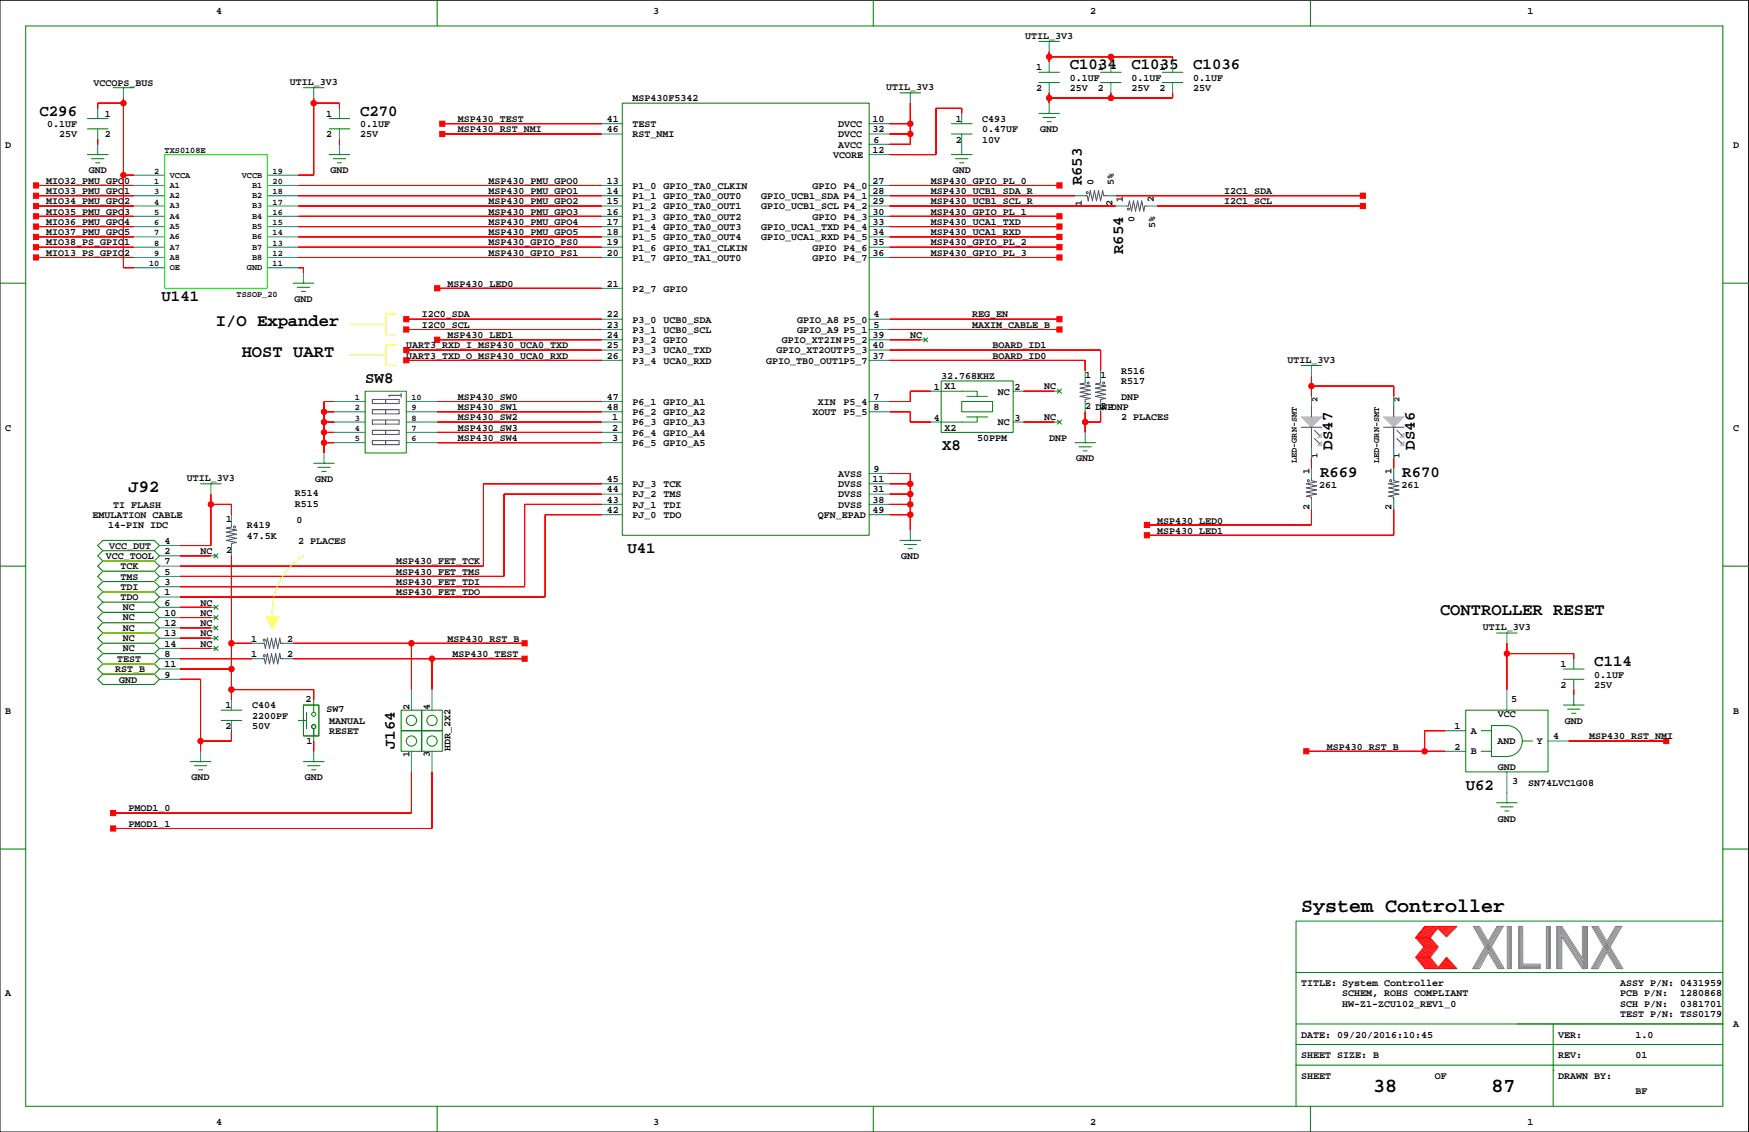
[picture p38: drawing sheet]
<svg xmlns="http://www.w3.org/2000/svg" width="432mm" height="279mm" viewBox="0 0 432 279" stroke-linecap="round" stroke-linejoin="round" font-family="sans-serif">
<defs><g id="words">
<g font-size="4.9">
<text x="321.2" y="225.2">System Controller</text>
<text x="339" y="269.6">38</text>
<text x="368.2" y="269.6">87</text>
</g>
<g font-size="4.2">
<text x="53.3" y="80.5">I/O Expander</text>
<text x="59.7" y="88.1">HOST UART</text>
<text x="31.7" y="121.5">J92</text>
<text x="355.5" y="151.7">CONTROLLER RESET</text>
</g>
<g font-size="3.9">
<text x="264.1" y="17.1">C1034</text>
<text x="279.3" y="17.1">C1035</text>
<text x="294.6" y="17.1">C1036</text>
<text x="9.7" y="28.6">C296</text>
<text x="88.9" y="28.6">C270</text>
<text x="267.1" y="45.8" transform="rotate(-90 267.1 45.8)">R653</text>
<text x="277.3" y="62.7" transform="rotate(-90 277.3 62.7)">R654</text>
<text x="39.9" y="74.3">U141</text>
<text x="90.1" y="94.6">SW8</text>
<text x="232.6" y="111.1">X8</text>
<text x="329" y="111" transform="rotate(-90 329 111)">DS47</text>
<text x="349.3" y="111" transform="rotate(-90 349.3 111)">DS46</text>
<text x="325.9" y="117.7">R669</text>
<text x="346.2" y="117.7">R670</text>
<text x="154.9" y="136.5">U41</text>
<text x="393.6" y="164.4">C114</text>
<text x="97.5" y="184.9" transform="rotate(-90 97.5 184.9)">J164</text>
<text x="361.9" y="194.9">U62</text>
</g>
<g font-size="2.5">
<text x="53.3" y="3.4">4</text>
<text x="161.3" y="3.4">3</text>
<text x="269.2" y="3.4">2</text>
<text x="377.1" y="3.4">1</text>
<text x="253.1" y="9.5">UTIL_3V3</text>
<text x="255.8" y="17.4">1</text>
<text x="271" y="17.4">1</text>
<text x="286.3" y="17.4">1</text>
<text x="23.1" y="21.2">VCCOPS_BUS</text>
<text x="71.5" y="21">UTIL_3V3</text>
<text x="218.8" y="22.2">UTIL_3V3</text>
<text x="255.8" y="22.5">2</text>
<text x="264.1" y="22.5">25V</text>
<text x="264.1" y="19.9">0.1UF</text>
<text x="271" y="22.5">2</text>
<text x="279.3" y="19.9">0.1UF</text>
<text x="279.3" y="22.5">25V</text>
<text x="286.3" y="22.5">2</text>
<text x="294.6" y="22.5">25V</text>
<text x="294.6" y="19.9">0.1UF</text>
<text x="25.9" y="28.8">1</text>
<text x="80.6" y="28.8">1</text>
<text x="156.2" y="25">MSP430F5342</text>
<text x="11.6" y="31.4">0.1UF</text>
<text x="14.6" y="33.9">25V</text>
<text x="25.9" y="33.9">2</text>
<text x="80.6" y="33.9">2</text>
<text x="88.9" y="33.9">25V</text>
<text x="88.9" y="31.4">0.1UF</text>
<text x="113" y="30.1">MSP430_TEST</text>
<text x="113" y="32.6">MSP430_RST_NMI</text>
<text x="149.8" y="32.6">46</text>
<text x="149.8" y="30.1">41</text>
<text x="156.2" y="31.4">TEST</text>
<text x="156.2" y="33.9">RST_NMI</text>
<text x="207" y="31.4">DVCC</text>
<text x="207" y="33.9">DVCC</text>
<text x="215.4" y="30.1">10</text>
<text x="215.4" y="32.6">32</text>
<text x="215.6" y="35.2">6</text>
<text x="236" y="30.1">1</text>
<text x="236" y="35.2">2</text>
<text x="242.5" y="35.2">10V</text>
<text x="242.5" y="32.6">0.47UF</text>
<text x="242.5" y="30.1">C493</text>
<text x="256.8" y="32.6">GND</text>
<text x="1.3" y="36.4">D</text>
<text x="205.7" y="39">VCORE</text>
<text x="207" y="36.4">AVCC</text>
<text x="215.4" y="37.7">12</text>
<text x="427.9" y="36.4">D</text>
<text x="11.4" y="45.3">MIO32_PMU_GPO0</text>
<text x="11.4" y="47.9">MIO33_PMU_GPO1</text>
<text x="21.9" y="42.8">GND</text>
<text x="81.6" y="42.8">GND</text>
<text x="120.6" y="45.3">MSP430_PMU_GPO0</text>
<text x="120.6" y="47.9">MSP430_PMU_GPO1</text>
<text x="149.8" y="45.3">13</text>
<text x="149.8" y="47.9">14</text>
<text x="156.2" y="46.6">P1_0 GPIO_TA0_CLKIN</text>
<text x="200.6" y="46.6">GPIO P4_0</text>
<text x="215.4" y="47.9">28</text>
<text x="215.4" y="45.3">27</text>
<text x="229.8" y="45.3">MSP430_GPIO_PL_0</text>
<text x="229.8" y="47.9">MSP430_UCB1_SDA_R</text>
<text x="235.2" y="42.8">GND</text>
<text x="269.9" y="45.8" transform="rotate(-90 269.9 45.8)">0</text>
<text x="275" y="45.8" transform="rotate(-90 275 45.8)">5%</text>
<text x="302.2" y="47.9">I2C1_SDA</text>
<text x="11.4" y="53">MIO35_PMU_GPO3</text>
<text x="11.4" y="50.4">MIO34_PMU_GPO2</text>
<text x="120.6" y="50.4">MSP430_PMU_GPO2</text>
<text x="120.6" y="53">MSP430_PMU_GPO3</text>
<text x="149.8" y="50.4">15</text>
<text x="149.8" y="53">16</text>
<text x="156.2" y="51.7">P1_2 GPIO_TA0_OUT1</text>
<text x="156.2" y="49.1">P1_1 GPIO_TA0_OUT0</text>
<text x="187.9" y="49.1">GPIO_UCB1_SDA P4_1</text>
<text x="187.9" y="51.7">GPIO_UCB1_SCL P4_2</text>
<text x="215.4" y="53">30</text>
<text x="215.4" y="50.4">29</text>
<text x="229.8" y="53">MSP430_GPIO_PL_1</text>
<text x="229.8" y="50.4">MSP430_UCB1_SCL_R</text>
<text x="267.1" y="50.9" transform="rotate(-90 267.1 50.9)">1</text>
<text x="274.7" y="50.9" transform="rotate(-90 274.7 50.9)">2</text>
<text x="277.2" y="49.8" transform="rotate(-90 277.2 49.8)">1</text>
<text x="284.8" y="49.8" transform="rotate(-90 284.8 49.8)">2</text>
<text x="302.2" y="50.4">I2C1_SCL</text>
<text x="11.4" y="58">MIO37_PMU_GPO5</text>
<text x="11.4" y="55.5">MIO36_PMU_GPO4</text>
<text x="120.6" y="55.5">MSP430_PMU_GPO4</text>
<text x="120.6" y="58">MSP430_PMU_GPO5</text>
<text x="149.8" y="55.5">17</text>
<text x="149.8" y="58">18</text>
<text x="156.2" y="59.3">P1_5 GPIO_TA0_OUT4</text>
<text x="156.2" y="56.8">P1_4 GPIO_TA0_OUT3</text>
<text x="156.2" y="54.2">P1_3 GPIO_TA0_OUT2</text>
<text x="187.9" y="56.8">GPIO_UCA1_TXD P4_4</text>
<text x="187.9" y="59.3">GPIO_UCA1_RXD P4_5</text>
<text x="200.6" y="54.2">GPIO P4_3</text>
<text x="215.4" y="55.5">33</text>
<text x="215.4" y="58">34</text>
<text x="229.8" y="55.5">MSP430_UCA1_TXD</text>
<text x="229.8" y="58">MSP430_UCA1_RXD</text>
<text x="280.1" y="54.9" transform="rotate(-90 280.1 54.9)">0</text>
<text x="285.2" y="56.4" transform="rotate(-90 285.2 56.4)">5%</text>
<text x="11.4" y="63.1">MIO13 PS_GPIO2</text>
<text x="11.4" y="60.6">MIO38_PS_GPIO1</text>
<text x="120.6" y="63.1">MSP430_GPIO_PS1</text>
<text x="120.6" y="60.6">MSP430_GPIO_PS0</text>
<text x="149.8" y="60.6">19</text>
<text x="149.8" y="63.1">20</text>
<text x="156.2" y="64.4">P1_7 GPIO_TA1_OUT0</text>
<text x="156.2" y="61.8">P1_6 GPIO_TA1_CLKIN</text>
<text x="200.6" y="61.8">GPIO P4_6</text>
<text x="200.6" y="64.4">GPIO P4_7</text>
<text x="215.4" y="63.1">36</text>
<text x="215.4" y="60.6">35</text>
<text x="229.8" y="60.6">MSP430_GPIO_PL_2</text>
<text x="229.8" y="63.1">MSP430_GPIO_PL_3</text>
<text x="110.5" y="70.7">MSP430_LED0</text>
<text x="149.8" y="70.7">21</text>
<text x="156.2" y="72">P2_7 GPIO</text>
<text x="72.7" y="74.5">GND</text>
<text x="104.1" y="78.3">I2C0_SDA</text>
<text x="104.1" y="80.9">I2C0_SCL</text>
<text x="110.5" y="83.4">MSP430_LED1</text>
<text x="149.8" y="83.4">24</text>
<text x="149.8" y="80.9">23</text>
<text x="149.8" y="78.3">22</text>
<text x="156.2" y="79.6">P3_0 UCB0_SDA</text>
<text x="156.2" y="82.2">P3_1 UCB0_SCL</text>
<text x="196.8" y="79.6">GPIO_A8 P5_0</text>
<text x="196.8" y="82.2">GPIO_A9 P5_1</text>
<text x="215.4" y="83.4">39</text>
<text x="215.6" y="78.3">4</text>
<text x="215.6" y="80.9">5</text>
<text x="224.7" y="83.4">NC</text>
<text x="240" y="80.9">MAXIM_CABLE_B</text>
<text x="240" y="78.3">REG_EN</text>
<text x="100.3" y="88.5">UART3_TXD_O_MSP430_UCA0_RXD</text>
<text x="100.3" y="86">UART3_RXD_I_MSP430_UCA0_TXD</text>
<text x="149.8" y="88.5">26</text>
<text x="149.8" y="86">25</text>
<text x="156.2" y="84.7">P3_2 GPIO</text>
<text x="156.2" y="87.2">P3_3 UCA0_TXD</text>
<text x="156.2" y="89.8">P3_4 UCA0_RXD</text>
<text x="189.2" y="89.8">GPIO_TB0_OUT1P5_7</text>
<text x="191.7" y="87.2">GPIO_XT2OUTP5_3</text>
<text x="193" y="84.7">GPIO_XT2INP5_2</text>
<text x="215.4" y="88.5">37</text>
<text x="215.4" y="86">40</text>
<text x="245.1" y="88.5">BOARD_ID0</text>
<text x="245.1" y="86">BOARD_ID1</text>
<text x="317.8" y="89.5">UTIL_3V3</text>
<text x="232.4" y="93.6">32.768KHZ</text>
<text x="267.9" y="93.2">1</text>
<text x="271.7" y="93.2">1</text>
<text x="276.8" y="94.9">R517</text>
<text x="276.8" y="92.3">R516</text>
<text x="113" y="98.7">MSP430_SW0</text>
<text x="113" y="101.2">MSP430_SW1</text>
<text x="149.8" y="101.2">48</text>
<text x="149.8" y="98.7">47</text>
<text x="156.2" y="99.9">P6_1 GPIO_A1</text>
<text x="201.9" y="99.9">XIN</text>
<text x="208.2" y="99.9">P5_4</text>
<text x="215.6" y="101.2">8</text>
<text x="215.6" y="98.7">7</text>
<text x="230.6" y="96.4">1</text>
<text x="233.2" y="96.1">X1</text>
<text x="246.3" y="97.4">NC</text>
<text x="250.4" y="96.4">2</text>
<text x="257.8" y="96.1">NC</text>
<text x="267.9" y="100.8">2 DNPDNP</text>
<text x="271.7" y="100.8">2</text>
<text x="276.8" y="98.7">DNP</text>
<text x="1.3" y="106.3">C</text>
<text x="113" y="103.7">MSP430_SW2</text>
<text x="113" y="106.3">MSP430_SW3</text>
<text x="151.1" y="103.7">1</text>
<text x="151.1" y="106.3">2</text>
<text x="156.2" y="102.5">P6_2 GPIO_A2</text>
<text x="156.2" y="107.5">P6_4 GPIO_A4</text>
<text x="156.2" y="105">P6_3 GPIO_A3</text>
<text x="200.6" y="102.5">XOUT P5_5</text>
<text x="230.6" y="104">4</text>
<text x="233.2" y="106.3">X2</text>
<text x="246.3" y="105">NC</text>
<text x="250.4" y="104">3</text>
<text x="257.8" y="103.7">NC</text>
<text x="276.8" y="103.7">2 PLACES</text>
<text x="427.9" y="106.3">C</text>
<text x="113" y="108.8">MSP430_SW4</text>
<text x="151.1" y="108.8">3</text>
<text x="156.2" y="110.1">P6_5 GPIO_A5</text>
<text x="241.2" y="108.8">50PPM</text>
<text x="259" y="108.8">DNP</text>
<text x="265.7" y="113.9">GND</text>
<text x="46.1" y="118.7">UTIL_3V3</text>
<text x="77.8" y="119">GND</text>
<text x="149.8" y="119">45</text>
<text x="207" y="117.7">AVSS</text>
<text x="215.4" y="119">11</text>
<text x="215.6" y="116.4">9</text>
<text x="323.3" y="116.9" transform="rotate(-90 323.3 116.9)">1</text>
<text x="343.6" y="116.9" transform="rotate(-90 343.6 116.9)">1</text>
<text x="27.9" y="125.3">TI FLASH</text>
<text x="72.8" y="122.4">R514</text>
<text x="72.8" y="125.2">R515</text>
<text x="149.8" y="121.5">44</text>
<text x="149.8" y="124.1">43</text>
<text x="156.2" y="125.3">PJ_1 TDI</text>
<text x="156.2" y="120.2">PJ_3 TCK</text>
<text x="156.2" y="122.8">PJ_2 TMS</text>
<text x="207" y="125.3">DVSS</text>
<text x="207" y="122.8">DVSS</text>
<text x="207" y="120.2">DVSS</text>
<text x="215.4" y="121.5">31</text>
<text x="215.4" y="124.1">38</text>
<text x="323.3" y="125.8" transform="rotate(-90 323.3 125.8)">2</text>
<text x="325.7" y="120.5">261</text>
<text x="343.6" y="125.8" transform="rotate(-90 343.6 125.8)">2</text>
<text x="346" y="120.5">261</text>
<text x="22.9" y="127.9">EMULATION CABLE</text>
<text x="26.7" y="130.4">14-PIN IDC</text>
<text x="55.9" y="128.8">1</text>
<text x="60.9" y="130.4">R419</text>
<text x="73.2" y="129">0</text>
<text x="149.8" y="126.6">42</text>
<text x="156.2" y="127.9">PJ_0 TDO</text>
<text x="201.9" y="127.9">QFN_EPAD</text>
<text x="215.4" y="126.6">49</text>
<text x="285.7" y="129.2">MSP430_LED0</text>
<text x="285.7" y="131.8">MSP430_LED1</text>
<text x="26.9" y="135.5">VCC_DUT</text>
<text x="40.6" y="136.8">2</text>
<text x="40.6" y="134.2">4</text>
<text x="49.5" y="136.8">NC</text>
<text x="55.9" y="136.4">2</text>
<text x="60.9" y="132.9">47.5K</text>
<text x="73.6" y="134.2">2 PLACES</text>
<text x="26.2" y="138">VCC_TOOL</text>
<text x="29.7" y="140.6">TCK</text>
<text x="29.7" y="143.1">TMS</text>
<text x="40.6" y="141.8">5</text>
<text x="40.6" y="139.3">7</text>
<text x="97.8" y="139.3">MSP430_FET_TCK</text>
<text x="97.8" y="141.8">MSP430_FET_TMS</text>
<text x="222.5" y="138">GND</text>
<text x="29.7" y="145.6">TDI</text>
<text x="29.7" y="148.2">TDO</text>
<text x="40.6" y="149.4">6</text>
<text x="40.6" y="146.9">1</text>
<text x="40.6" y="144.4">3</text>
<text x="49.5" y="149.4">NC</text>
<text x="97.8" y="146.9">MSP430_FET_TDO</text>
<text x="97.8" y="144.4">MSP430_FET_TDI</text>
<text x="30.3" y="150.6">NC</text>
<text x="30.3" y="153.1">NC</text>
<text x="30.3" y="155.7">NC</text>
<text x="40.6" y="154.5">12</text>
<text x="40.6" y="152">10</text>
<text x="49.5" y="154.5">NC</text>
<text x="49.5" y="152">NC</text>
<text x="366.1" y="155.5">UTIL_3V3</text>
<text x="30.3" y="158.2">NC</text>
<text x="30.3" y="160.7">NC</text>
<text x="40.6" y="159.6">14</text>
<text x="40.6" y="157.1">13</text>
<text x="49.5" y="159.6">NC</text>
<text x="49.5" y="157.1">NC</text>
<text x="62" y="158.3">1</text>
<text x="70.9" y="158.3">2</text>
<text x="110.5" y="158.3">MSP430_RST_B</text>
<text x="28.4" y="166">RST_B</text>
<text x="28.9" y="163.4">TEST</text>
<text x="40.6" y="162.1">8</text>
<text x="40.6" y="164.7">11</text>
<text x="40.6" y="167.2">9</text>
<text x="62" y="162.1">1</text>
<text x="70.9" y="162.1">2</text>
<text x="111.7" y="162.1">MSP430_TEST</text>
<text x="385.3" y="164.7">1</text>
<text x="393.6" y="167.2">0.1UF</text>
<text x="29.5" y="168.5">GND</text>
<text x="75.5" y="173.2">2</text>
<text x="373.1" y="173.2">5</text>
<text x="385.3" y="169.8">2</text>
<text x="393.6" y="169.8">25V</text>
<text x="1.3" y="176.1">B</text>
<text x="55.7" y="174.8">1</text>
<text x="55.7" y="179.9">2</text>
<text x="62.2" y="179.9">50V</text>
<text x="62.2" y="177.4">2200PF</text>
<text x="62.2" y="174.8">C404</text>
<text x="80.6" y="175.7">SW7</text>
<text x="81.3" y="178.7">MANUAL</text>
<text x="101.1" y="175.3" transform="rotate(-90 101.1 175.3)">2</text>
<text x="106.1" y="175.3" transform="rotate(-90 106.1 175.3)">4</text>
<text x="359.1" y="179.9">1</text>
<text x="369.8" y="177">VCC</text>
<text x="386.3" y="178.7">GND</text>
<text x="427.9" y="176.1">B</text>
<text x="75.7" y="183.6">1</text>
<text x="81.3" y="181.2">RESET</text>
<text x="111.2" y="185.4" transform="rotate(-90 111.2 185.4)">HDR_2X2</text>
<text x="327.6" y="185">MSP430_RST_B</text>
<text x="359.1" y="185">2</text>
<text x="363.1" y="181.1">A</text>
<text x="369.7" y="183.7">AND</text>
<text x="379.4" y="183.6">Y</text>
<text x="383.5" y="182.5">4</text>
<text x="392.3" y="182.5">MSP430_RST_NMI</text>
<text x="101.1" y="186.9" transform="rotate(-90 101.1 186.9)">1</text>
<text x="106.1" y="186.9" transform="rotate(-90 106.1 186.9)">3</text>
<text x="363.1" y="186.1">B</text>
<text x="369.8" y="190.1">GND</text>
<text x="47.3" y="192.6">GND</text>
<text x="75.2" y="192.6">GND</text>
<text x="373.3" y="193.5">3</text>
<text x="377.3" y="193.9">SN74LVC1G08</text>
<text x="31.7" y="200.2">PMOD1_0</text>
<text x="369.8" y="202.8">GND</text>
<text x="31.7" y="204">PMOD1_1</text>
<text x="1.3" y="245.9">A</text>
<text x="321.2" y="243.4">TITLE: System Controller</text>
<text x="331.4" y="245.9">SCHEM, ROHS COMPLIANT</text>
<text x="400" y="245.9">PCB P/N:</text>
<text x="400" y="243.4">ASSY P/N: 0431959</text>
<text x="414.8" y="245.9">1280868</text>
<text x="331.4" y="248.5">HW-Z1-ZCU102_REV1_0</text>
<text x="400" y="251">TEST P/N: TSS0179</text>
<text x="400" y="248.5">SCH P/N:</text>
<text x="414.8" y="248.5">0381701</text>
<text x="321.2" y="256.1">DATE: 09/20/2016:10:45</text>
<text x="384.7" y="256.1">VER:</text>
<text x="403.8" y="256.1">1.0</text>
<text x="427.9" y="253.6">A</text>
<text x="321.2" y="261.2">SHEET SIZE: B</text>
<text x="384.7" y="261.2">REV:</text>
<text x="403.8" y="261.2">01</text>
<text x="321.2" y="266.3">SHEET</text>
<text x="354.2" y="266.3">OF</text>
<text x="384.7" y="266.3">DRAWN BY:</text>
<text x="403.8" y="270.1">BF</text>
<text x="53.3" y="277.7">4</text>
<text x="161.3" y="277.7">3</text>
<text x="269.2" y="277.7">2</text>
<text x="377.1" y="277.7">1</text>
</g>
<g font-size="2.1">
<text x="40.6" y="37.8">TXS0108E</text>
<text x="38.1" y="42.9">2</text>
<text x="38.1" y="47.9">3</text>
<text x="38.1" y="45.4">1</text>
<text x="41.9" y="46.4">A1</text>
<text x="41.9" y="43.8">VCCA</text>
<text x="59.7" y="43.8">VCCB</text>
<text x="62.2" y="46.4">B1</text>
<text x="67.3" y="47.9">18</text>
<text x="67.3" y="45.4">20</text>
<text x="67.3" y="42.9">19</text>
<text x="38.1" y="53">5</text>
<text x="38.1" y="50.5">4</text>
<text x="41.9" y="51.4">A3</text>
<text x="41.9" y="54">A4</text>
<text x="41.9" y="48.9">A2</text>
<text x="62.2" y="48.9">B2</text>
<text x="62.2" y="51.4">B3</text>
<text x="62.2" y="54">B4</text>
<text x="67.3" y="53">16</text>
<text x="67.3" y="50.5">17</text>
<text x="38.1" y="58.1">7</text>
<text x="38.1" y="55.6">6</text>
<text x="41.9" y="56.5">A5</text>
<text x="41.9" y="59.1">A6</text>
<text x="62.2" y="59.1">B6</text>
<text x="62.2" y="56.5">B5</text>
<text x="67.3" y="55.6">15</text>
<text x="67.3" y="58.1">14</text>
<text x="36.8" y="65.7">10</text>
<text x="38.1" y="60.6">8</text>
<text x="38.1" y="63.2">9</text>
<text x="41.9" y="64.1">A8</text>
<text x="41.9" y="61.6">A7</text>
<text x="62.2" y="61.6">B7</text>
<text x="62.2" y="64.1">B8</text>
<text x="67.3" y="63.2">12</text>
<text x="67.3" y="65.7">11</text>
<text x="67.3" y="60.6">13</text>
<text x="41.9" y="66.7">OE</text>
<text x="60.9" y="66.7">GND</text>
<text x="58.4" y="73.3">TSSOP_20</text>
<text x="87.6" y="98.7">1</text>
<text x="87.6" y="101.3">2</text>
<text x="101.6" y="101.3">9</text>
<text x="101.6" y="98.7">10</text>
<text x="325.2" y="99.1" transform="rotate(-90 325.2 99.1)">2</text>
<text x="345.6" y="99.1" transform="rotate(-90 345.6 99.1)">2</text>
<text x="87.6" y="103.8">3</text>
<text x="87.6" y="106.3">4</text>
<text x="101.6" y="103.8">8</text>
<text x="101.6" y="106.3">7</text>
<text x="87.6" y="108.9">5</text>
<text x="101.6" y="108.9">6</text>
<text x="325.2" y="113.1" transform="rotate(-90 325.2 113.1)">1</text>
<text x="345.6" y="113.1" transform="rotate(-90 345.6 113.1)">1</text>
<text x="320.2" y="114.3" transform="rotate(-90 320.2 114.3)">LED-GRN-SMT</text>
<text x="340.5" y="114.3" transform="rotate(-90 340.5 114.3)">LED-GRN-SMT</text>
</g>
</g></defs>
<path d="M0 .1h431.7v279.3h-431.7z" fill="none" stroke="#000" stroke-width=".25"/>
<g fill="none" stroke="#008080" stroke-width=".25">
<path d="M259 10.2v2.6M259 15.3v2.5M274.3 15.3v2.5M289.5 15.3v2.5M24.1 26.7v2.6M24.1 31.8v2.5M24.1 35.6v2.6M30.5 21.6v2.6M77.5 21.6v2.6M83.8 26.7v2.6M83.8 31.8v2.5M83.8 35.6v2.6"/>
<path d="M148.6 33.1h5M148.6 30.5h5M214.6 38.2h5.1M214.6 33.1h5.1M214.6 30.5h5.1M214.6 35.6h5.1M224.7 22.9v2.6M237.4 28v2.5M237.4 33.1v5.1M259 20.4v2.5M259 25.5v2.5M274.3 20.4v2.5"/>
<path d="M289.5 20.4v2.5M33 58.5h7.6M33 50.9h7.6M33 55.9h7.6M33 53.4h7.6M33 48.3h7.6M33 45.8h7.6M33 43.2h7.6M66 58.5h7.6M66 50.9h7.6M66 55.9h7.6M66 53.4h7.6"/>
<path d="M66 48.3h7.6M66 45.8h7.6M66 43.2h7.6M148.6 58.5h5M148.6 50.9h5M148.6 55.9h5M148.6 53.4h5M148.6 48.3h5M148.6 45.8h5M214.6 58.5h5.1M214.6 50.9h5.1M214.6 55.9h5.1"/>
<path d="M214.6 53.4h5.1M214.6 48.3h5.1M214.6 45.8h5.1M265.4 48.3h2.5M273 48.3h2.5M275.5 50.9h2.6M283.1 50.9h2.6M33 63.5h7.6M33 61h7.6M33 66.1h7.6M66 63.5h7.6M66 61h7.6"/>
<path d="M66 66.1h7.6M74.9 67.4v2.5M148.6 63.5h5M148.6 61h5M148.6 78.8h5M148.6 71.2h5M214.6 63.5h5.1M214.6 61h5.1M214.6 78.8h5.1M82.5 99.1h7.6M100.3 99.1h7.6M148.6 83.9h5"/>
<path d="M148.6 81.3h5M148.6 99.1h5M148.6 86.4h5M148.6 88.9h5M214.6 83.9h5.1M214.6 81.3h5.1M214.6 99.1h5.1M214.6 86.4h5.1M214.6 88.9h5.1M227.3 83.9h1.2M229.8 96.6h2.6M250.1 96.6h2.6"/>
<path d="M260.3 96.6h1.3M267.9 91.5v2.5M267.9 99.1v2.5M271.7 91.5v2.5M271.7 99.1v2.5M323.8 90.2v2.6M323.8 97.8v2.6M344.1 97.8v2.6M52.1 119.4v2.6M80 111.8v2.5M82.5 104.2h7.6M82.5 101.6h7.6"/>
<path d="M82.5 109.3h7.6M82.5 106.7h7.6M100.3 104.2h7.6M100.3 101.6h7.6M100.3 109.3h7.6M100.3 106.7h7.6M148.6 104.2h5M148.6 119.4h5M148.6 101.6h5M148.6 109.3h5M148.6 106.7h5M214.6 119.4h5.1"/>
<path d="M214.6 116.9h5.1M214.6 101.6h5.1M229.8 104.2h2.6M250.1 104.2h2.6M260.3 104.2h1.3M267.9 106.7v2.6M323.8 110.5v2.6M323.8 115.6v2.5M344.1 110.5v2.6M344.1 115.6v2.5M39.4 134.7h5M39.4 137.2h5"/>
<path d="M39.4 139.7h5M52.1 137.2h1.2M57.1 127v2.6M57.1 134.7v2.5M148.6 127h5M148.6 124.5h5M148.6 122h5M214.6 127h5.1M214.6 124.5h5.1M214.6 122h5.1M224.7 130.8v2.6M323.8 123.2v2.6"/>
<path d="M344.1 123.2v2.6M39.4 142.3h5M39.4 144.8h5M39.4 147.3h5M39.4 149.9h5M39.4 152.4h5M39.4 155h5M39.4 157.5h5M52.1 149.9h1.2M52.1 152.4h1.2M52.1 155h1.2M52.1 157.5h1.2"/>
<path d="M62.2 158.8h2.6M69.8 158.8h2.6M372 156.2v2.6M39.4 167.7h5M39.4 160h5M39.4 165.1h5M39.4 162.6h5M52.1 160h1.2M57.1 172.7v2.6M57.1 177.8v2.6M62.2 162.6h2.6M69.8 162.6h2.6"/>
<path d="M77.5 172.7v1.3M101.6 170.2v5.1M106.7 170.2v5.1M372 170.2v5.1M388.5 162.6v2.5M388.5 167.7v2.5M388.5 171.5v2.5M49.5 185.4v2.6M77.5 181.6v1.3M77.5 185.4v2.6M101.6 185.4v5.1M106.7 185.4v5.1"/>
<path d="M356.8 180.4h5.1M356.8 185.4h5.1M372 190.5v7.6M382.2 182.9h5.1"/>
</g>
<g fill="none" stroke="#008000" stroke-width=".25">
<path d="M6.3 6.4h419.1v266.7h-419.1zM107.9 .1v6.3M215.6 .1v6.3M256.5 17.8h5.1M256.5 10.2h5.1M259 10.2h.1M271.7 17.8h5.1M287 17.8h5M323.5 .1v6.3M21.6 38.2h5.1M21.6 31.8h5.1M21.6 29.3h5.1"/>
<path d="M22.6 39.2h3M24.1 38.2h.1M27.9 21.6h5.1M30.5 21.6h.1M74.9 21.6h5.1M77.5 21.6h.1M81.3 38.2h5M81.3 31.8h5M81.3 29.3h5M82.3 39.2h3M83.8 38.2h.1M153.6 25.5h61v106.6h-61z"/>
<path d="M222.2 22.9h5.1M224.7 22.9h.1M234.9 33.1h5.1M234.9 30.5h5.1M234.9 38.2h5.1M235.9 39.2h3.1M237.4 38.2h.1M256.5 20.4h5.1M256.5 28h5.1M257.5 29h3M258.5 30h1M259 28h.1"/>
<path d="M271.7 20.4h5.1M287 20.4h5M23.6 40.2h1M83.3 40.2h1M236.9 40.2h1M0 69.9h6.3M72.4 69.9h5.1M73.4 70.9h3M74.4 71.9h1M74.9 69.9h.1M425.4 69.9h6.3M90.1 96.6h10.2v15.2h-10.2z"/>
<path d="M228 83.4l1.1 1M229.1 83.4l-1.1 1M232.4 94h17.7v12.7h-17.7zM232.4 96.6h8.8v1.2M237.4 99.1h7.7v2.5h-7.7zM238.7 97.8h5.1M261.1 96.1l1 1M262.1 96.1l-1 1M321.2 90.2h5.1M323.8 90.2h.1M49.5 119.4h5.1M52.1 119.4h.1"/>
<path d="M77.5 114.3h5M78.5 115.4h3M79.5 116.4h1M80 114.3h.1M238.7 102.9h5.1M241.2 102.9v1.3h-8.8M261.1 103.7l1 1M262.1 103.7l-1 1M265.4 109.3h5M266.4 110.3h3M267.4 111.3h1M267.9 109.3h.1"/>
<path d="M0 139.7h6.3M25.4 135.9l-1.3 1.3 1.3 1.3M25.4 135.9l-1.3-1.2 1.3-1.3h12.7l1.3 1.3-1.3 1.2M25.4 138.5l-1.3 1.2 1.3 1.3M25.4 138.5h12.7M25.4 135.9h12.7M38.1 138.5l1.3 1.2-1.3 1.3M38.1 135.9l1.3 1.3-1.3 1.3M52.8 136.7l1 1M53.8 136.7l-1 1M222.2 133.4h5.1M223.2 134.4h3.1"/>
<path d="M224.2 135.4h1M224.7 133.4h.1M425.4 139.7h6.3M25.4 151.2l-1.3 1.2 1.3 1.3M25.4 148.6l-1.3 1.3 1.3 1.3M25.4 158.8l-1.3 1.2 1.3 1.3M25.4 156.2l-1.3 1.3 1.3 1.3M25.4 141l-1.3 1.3 1.3 1.2M25.4 143.5l-1.3 1.3 1.3 1.3M25.4 146.1l-1.3 1.2 1.3 1.3M25.4 153.7l-1.3 1.3 1.3 1.2M25.4 141h12.7"/>
<path d="M25.4 143.5h12.7M25.4 146.1h12.7M25.4 148.6h12.7M25.4 151.2h12.7M25.4 153.7h12.7M25.4 156.2h12.7M25.4 158.8h12.7M38.1 158.8l1.3 1.2-1.3 1.3M38.1 156.2l1.3 1.3-1.3 1.3M38.1 153.7l1.3 1.3-1.3 1.2M38.1 151.2l1.3 1.2-1.3 1.3M38.1 148.6l1.3 1.3-1.3 1.3"/>
<path d="M38.1 146.1l1.3 1.2-1.3 1.3M38.1 143.5l1.3 1.3-1.3 1.3M38.1 141l1.3 1.3-1.3 1.2M52.8 159.5l1 1.1M52.8 157l1 1M52.8 154.5l1 1M52.8 151.9l1 1M52.8 149.4l1 1M53.8 159.5l-1 1.1M53.8 157l-1 1M53.8 154.5l-1 1M53.8 151.9l-1 1"/>
<path d="M53.8 149.4l-1 1M369.5 156.2h5.1M372 156.2h.1M25.4 166.4l-1.3 1.3 1.3 1.2h12.7l1.3-1.2-1.3-1.3M25.4 163.9l-1.3 1.2 1.3 1.3M25.4 161.3l-1.3 1.3 1.3 1.3M25.4 161.3h12.7M25.4 163.9h12.7M25.4 166.4h12.7M38.1 163.9l1.3 1.2-1.3 1.3M38.1 161.3l1.3 1.3-1.3 1.3M54.6 177.8h5.1"/>
<path d="M54.6 175.3h5.1M73.6 177.8h2.1M74.9 174h3.8v7.6h-3.8zM75.7 175.8v4.1M77.5 174v1.8M77.5 179.9v1.7M99 175.3h5.1v5.1h-5.1zM104.1 175.3h5.1v5.1h-5.1zM361.9 175.3h20.3v15.2h-20.3zM368.2 179.1h3.8a3.8 3.8 0 0 1 3.8 3.8 3.8 3.8 0 0 1-3.8 3.8h-3.8zM386 167.7h5.1M386 165.1h5.1"/>
<path d="M386 174h5.1M387 175h3.1M388 176h1M388.5 174h.1M47 188h5.1M48 189h3M49 190h1M49.5 188h.1M74.9 188h5.1M75.9 189h3.1M76.9 190h1.1M77.5 188h.1"/>
<path d="M99 180.4h5.1v5h-5.1zM104.1 180.4h5.1v5h-5.1zM365.7 185.4h2.5M365.7 180.4h2.5M369.5 198.1h5.1M370.5 199.2h3M372 198.1h.1M375.8 182.9h2.6M0 209.6h6.3M371.5 200.2h1M425.4 209.6h6.3M425.4 227.3h-105.4v35.6"/>
<path d="M320 257.8h105.4M320 252.7h105.4M320 240h105.4M383.5 252.7v20.4M107.9 273.1v6.3M215.6 273.1v6.3M320 262.9v10.2M320 262.9h105.4M323.5 273.1v6.3M383.5 264.2h.1"/>
<circle cx="77.5" cy="179.3" r=".51"/>
<circle cx="77.5" cy="176.3" r=".51"/>
<circle cx="101.6" cy="177.8" r="1.27"/>
<circle cx="106.7" cy="177.8" r="1.27"/>
<circle cx="101.6" cy="182.9" r="1.27"/>
<circle cx="106.7" cy="182.9" r="1.27"/>
</g>
<g fill="none" stroke="#ff0" stroke-width=".25">
<path d="M97.8 77.5h-2.6v5.1h2.6M86.3 87.7h8.9M86.3 80.1h8.9M97.8 85.1h-2.6v5.1h2.6M25.4 138.5h12.7M25.4 135.9h12.7M74.8 137.2a16.2 16.2 0 0 0-7.5 15.2M25.4 158.8h12.7M25.4 156.2h12.7M25.4 151.2h12.7M25.4 153.7h12.7M25.4 146.1h12.7"/>
<path d="M25.4 143.5h12.7M25.4 141h12.7M65.8 152.2h3l-1.5 3zM66 152.4h2.6M66 152.7h2.6M66.3 153.2h2M66.3 152.9h2M66.5 153.7h1.6M66.5 153.4h1.3M66.8 154.2h1M66.8 154h1M67 154.5h.5"/>
<path d="M67 154.7h.5M25.4 163.9h12.7M25.4 161.3h12.7M25.4 166.4h12.7"/>
</g>
<g fill="none" stroke="#00f" stroke-width=".25">
<path d="M267.9 48.3h.5l.3 1.3 .5-2.6 .5 2.6 .5-2.6 .5 2.6 .5-2.6 .5 2.6 .5-2.6 .3 1.3h.5M278.1 50.9h.5l.2-1.3 .5 2.5 .5-2.5 .6 2.5 .5-2.5 .5 2.5 .5-2.5 .5 2.5 .2-1.2h.5M91.9 98.6h6.6v1h-6.6zM95.2 98.6v1M99 97.1v1M99 97.6h-3l.2 .2M267.9 94v.5l-1.3 .3 2.6 .5-2.6 .5 2.6 .5-2.6 .5 2.6 .5-2.6 .5 2.6 .5-1.3 .3v.5M271.7 94v.5l-1.3 .3 2.6 .5-2.6 .5 2.6 .5-2.6 .5 2.6 .5-2.6 .5 2.6 .5-1.3 .3v.5M91.9 108.8h6.6v1h-6.6zM91.9 101.1h6.6v1h-6.6zM91.9 103.7h6.6v1h-6.6zM91.9 106.2h6.6v1h-6.6z"/>
<path d="M95.2 101.1v1M95.2 103.7v1M95.2 106.2v1M95.2 108.8v1M321.2 105.4h5.1M323.8 100.4v2.5M323.8 105.4v5.1M323.8 118.1v.6l1.2 .2-2.5 .5 2.5 .5-2.5 .5 2.5 .5-2.5 .5 2.5 .6-2.5 .5 1.3 .2v.5M324.5 106.2l1.3 1.3M324.5 108.2l1.3 1.3M341.6 105.4h5M344.1 100.4v2.5"/>
<path d="M344.1 105.4v5.1M344.1 118.1v.6l1.3 .2-2.6 .5 2.6 .5-2.6 .5 2.6 .5-2.6 .5 2.6 .6-2.6 .5 1.3 .2v.5M344.9 106.2l1.2 1.3M344.9 108.2l1.2 1.3M57.1 129.6v.5l-1.2 .2 2.5 .5-2.5 .6 2.5 .5-2.5 .5 2.5 .5-2.5 .5 2.5 .5-1.3 .2v.6M64.8 158.8h.5l.2 1.2 .5-2.5 .5 2.5 .5-2.5 .5 2.5 .6-2.5 .5 2.5 .5-2.5 .2 1.3h.5M64.8 162.6h.5l.2 1.3 .5-2.6 .5 2.6 .5-2.6 .5 2.6 .6-2.6 .5 2.6 .5-2.6 .2 1.3h.5"/>
<circle cx="268.4" cy="47.6" r=".25"/>
<circle cx="278.6" cy="51.6" r=".25"/>
<circle cx="268.7" cy="94.5" r=".25"/>
<circle cx="272.5" cy="94.5" r=".25"/>
<circle cx="323" cy="118.7" r=".25"/>
<circle cx="343.3" cy="118.7" r=".25"/>
<circle cx="57.9" cy="130.1" r=".25"/>
<circle cx="65.3" cy="158" r=".25"/>
<circle cx="65.3" cy="161.8" r=".25"/>
</g>
<g fill="#f00" stroke="#f00" stroke-width=".25">
<path d="M267.9 104.2v2.5z" fill-rule="evenodd"/>
<path d="M267.9 101.6v2.6z" fill-rule="evenodd"/>
<path d="M267.9 104.2h3.8z" fill-rule="evenodd"/>
<path d="M271.7 101.6v2.6z" fill-rule="evenodd"/>
<path d="M219.7 119.4h5z" fill-rule="evenodd"/>
<path d="M219.7 122h5z" fill-rule="evenodd"/>
<path d="M219.7 124.5h5z" fill-rule="evenodd"/>
<path d="M219.7 127h5z" fill-rule="evenodd"/>
<path d="M224.7 127v3.8z" fill-rule="evenodd"/>
<path d="M224.7 124.5v2.5z" fill-rule="evenodd"/>
<path d="M224.7 122v2.5z" fill-rule="evenodd"/>
<path d="M224.7 119.4v2.6z" fill-rule="evenodd"/>
<path d="M224.7 116.9v2.5z" fill-rule="evenodd"/>
<path d="M219.7 116.9h5z" fill-rule="evenodd"/>
<path d="M77.5 182.9v2.5z" fill-rule="evenodd"/>
<path d="M44.4 167.7h5.1z" fill-rule="evenodd"/>
<path d="M49.5 167.7v15.2z" fill-rule="evenodd"/>
<path d="M57.1 180.4v2.5z" fill-rule="evenodd"/>
<path d="M49.5 182.9h7.6z" fill-rule="evenodd"/>
<path d="M49.5 182.9v2.5z" fill-rule="evenodd"/>
<path d="M224.7 25.5v5z" fill-rule="evenodd"/>
<path d="M219.7 33.1h5z" fill-rule="evenodd"/>
<path d="M219.7 35.6h5z" fill-rule="evenodd"/>
<path d="M224.7 33.1v2.5z" fill-rule="evenodd"/>
<path d="M224.7 30.5v2.6z" fill-rule="evenodd"/>
<path d="M219.7 30.5h5z" fill-rule="evenodd"/>
<path d="M57.1 124.5v2.5z" fill-rule="evenodd"/>
<path d="M52.1 124.5h5z" fill-rule="evenodd"/>
<path d="M44.4 134.7h7.7z" fill-rule="evenodd"/>
<path d="M52.1 124.5v10.2z" fill-rule="evenodd"/>
<path d="M52.1 122v2.5z" fill-rule="evenodd"/>
<path d="M100.3 78.8h48.3z" fill-rule="evenodd"/>
<path d="M99.7 78.2h1.2v1.2h-1.2z" fill-rule="evenodd"/>
<path d="M100.3 81.3h48.3z" fill-rule="evenodd"/>
<path d="M99.7 80.7h1.2v1.3h-1.2z" fill-rule="evenodd"/>
<path d="M219.7 45.8h41.9z" fill-rule="evenodd"/>
<path d="M260.9 45.1h1.3v1.3h-1.3z" fill-rule="evenodd"/>
<path d="M219.7 53.4h41.9z" fill-rule="evenodd"/>
<path d="M260.9 52.8h1.3v1.2h-1.3z" fill-rule="evenodd"/>
<path d="M219.7 55.9h41.9z" fill-rule="evenodd"/>
<path d="M260.9 55.3h1.3v1.3h-1.3z" fill-rule="evenodd"/>
<path d="M219.7 48.3h45.7z" fill-rule="evenodd"/>
<path d="M219.7 58.5h41.9z" fill-rule="evenodd"/>
<path d="M260.9 57.8h1.3v1.3h-1.3z" fill-rule="evenodd"/>
<path d="M44.4 162.6h17.8z" fill-rule="evenodd"/>
<path d="M106.7 162.6v7.6z" fill-rule="evenodd"/>
<path d="M72.4 162.6h34.3z" fill-rule="evenodd"/>
<path d="M106.7 162.6h22.8z" fill-rule="evenodd"/>
<path d="M128.9 162h1.2v1.2h-1.2z" fill-rule="evenodd"/>
<path d="M109.2 30.5h39.4z" fill-rule="evenodd"/>
<path d="M108.6 29.9h1.2v1.3h-1.2z" fill-rule="evenodd"/>
<path d="M44.4 165.1h12.7z" fill-rule="evenodd"/>
<path d="M57.1 170.2v2.5z" fill-rule="evenodd"/>
<path d="M77.5 170.2v2.5z" fill-rule="evenodd"/>
<path d="M57.1 170.2h20.4z" fill-rule="evenodd"/>
<path d="M57.1 165.1v5.1z" fill-rule="evenodd"/>
<path d="M57.1 158.8v6.3z" fill-rule="evenodd"/>
<path d="M57.1 137.2v21.6z" fill-rule="evenodd"/>
<path d="M57.1 158.8h5.1z" fill-rule="evenodd"/>
<path d="M107.9 99.1h40.7z" fill-rule="evenodd"/>
<path d="M107.9 101.6h40.7z" fill-rule="evenodd"/>
<path d="M224.7 104.2h5.1z" fill-rule="evenodd"/>
<path d="M224.7 101.6v2.6z" fill-rule="evenodd"/>
<path d="M219.7 101.6h5z" fill-rule="evenodd"/>
<path d="M224.7 96.6h5.1z" fill-rule="evenodd"/>
<path d="M224.7 96.6v2.5z" fill-rule="evenodd"/>
<path d="M219.7 99.1h5z" fill-rule="evenodd"/>
<path d="M267.9 88.9v2.6z" fill-rule="evenodd"/>
<path d="M219.7 88.9h48.2z" fill-rule="evenodd"/>
<path d="M271.7 86.4v5.1z" fill-rule="evenodd"/>
<path d="M219.7 86.4h52z" fill-rule="evenodd"/>
<path d="M134.6 127h14z" fill-rule="evenodd"/>
<path d="M44.4 147.3h90.2z" fill-rule="evenodd"/>
<path d="M134.6 127v20.3z" fill-rule="evenodd"/>
<path d="M119.4 119.4h29.2z" fill-rule="evenodd"/>
<path d="M44.4 139.7h75z" fill-rule="evenodd"/>
<path d="M119.4 119.4v20.3z" fill-rule="evenodd"/>
<path d="M124.4 122h24.2z" fill-rule="evenodd"/>
<path d="M44.4 142.3h80z" fill-rule="evenodd"/>
<path d="M124.4 122v20.3z" fill-rule="evenodd"/>
<path d="M129.5 124.5h19.1z" fill-rule="evenodd"/>
<path d="M44.4 144.8h85.1z" fill-rule="evenodd"/>
<path d="M129.5 124.5v20.3z" fill-rule="evenodd"/>
<path d="M101.6 158.8v11.4z" fill-rule="evenodd"/>
<path d="M72.4 158.8h29.2z" fill-rule="evenodd"/>
<path d="M101.6 158.8h27.9z" fill-rule="evenodd"/>
<path d="M128.9 158.1h1.2v1.3h-1.2z" fill-rule="evenodd"/>
<path d="M351.7 180.4v5z" fill-rule="evenodd"/>
<path d="M351.7 180.4h5.1z" fill-rule="evenodd"/>
<path d="M351.7 185.4h5.1z" fill-rule="evenodd"/>
<path d="M322.5 185.4h29.2z" fill-rule="evenodd"/>
<path d="M321.9 184.8h1.2v1.3h-1.2z" fill-rule="evenodd"/>
<path d="M109.2 33.1h39.4z" fill-rule="evenodd"/>
<path d="M108.6 32.4h1.2v1.3h-1.2z" fill-rule="evenodd"/>
<path d="M387.3 182.9h24.1z" fill-rule="evenodd"/>
<path d="M410.8 182.3h1.2v1.2h-1.2z" fill-rule="evenodd"/>
<path d="M107.9 104.2h40.7z" fill-rule="evenodd"/>
<path d="M142.2 106.7h6.4z" fill-rule="evenodd"/>
<path d="M107.9 106.7h34.3z" fill-rule="evenodd"/>
<path d="M219.7 50.9h55.8z" fill-rule="evenodd"/>
<path d="M219.7 81.3h41.9z" fill-rule="evenodd"/>
<path d="M260.9 80.7h1.3v1.3h-1.3z" fill-rule="evenodd"/>
<path d="M80 109.3v2.5z" fill-rule="evenodd"/>
<path d="M80 106.7h2.5z" fill-rule="evenodd"/>
<path d="M80 99.1h2.5z" fill-rule="evenodd"/>
<path d="M80 99.1v2.5z" fill-rule="evenodd"/>
<path d="M80 101.6h2.5z" fill-rule="evenodd"/>
<path d="M80 101.6v2.6z" fill-rule="evenodd"/>
<path d="M80 104.2h2.5z" fill-rule="evenodd"/>
<path d="M80 104.2v2.5z" fill-rule="evenodd"/>
<path d="M80 106.7v2.6z" fill-rule="evenodd"/>
<path d="M80 109.3h2.5z" fill-rule="evenodd"/>
<path d="M219.7 38.2h11.4z" fill-rule="evenodd"/>
<path d="M231.1 26.7h6.3z" fill-rule="evenodd"/>
<path d="M237.4 26.7v1.3z" fill-rule="evenodd"/>
<path d="M231.1 26.7v11.5z" fill-rule="evenodd"/>
<path d="M372 161.3h16.5z" fill-rule="evenodd"/>
<path d="M388.5 161.3v1.3z" fill-rule="evenodd"/>
<path d="M372 161.3v8.9z" fill-rule="evenodd"/>
<path d="M372 158.8v2.5z" fill-rule="evenodd"/>
<path d="M8.9 45.8h24.1z" fill-rule="evenodd"/>
<path d="M8.3 45.1h1.2v1.3h-1.2z" fill-rule="evenodd"/>
<path d="M8.9 48.3h24.1z" fill-rule="evenodd"/>
<path d="M8.3 47.7h1.2v1.2h-1.2z" fill-rule="evenodd"/>
<path d="M107.9 109.3h40.7z" fill-rule="evenodd"/>
<path d="M219.7 61h41.9z" fill-rule="evenodd"/>
<path d="M260.9 60.4h1.3v1.2h-1.3z" fill-rule="evenodd"/>
<path d="M219.7 63.5h41.9z" fill-rule="evenodd"/>
<path d="M260.9 62.9h1.3v1.3h-1.3z" fill-rule="evenodd"/>
<path d="M73.6 45.8h75z" fill-rule="evenodd"/>
<path d="M73.6 48.3h75z" fill-rule="evenodd"/>
<path d="M83.8 34.3v1.3z" fill-rule="evenodd"/>
<path d="M77.5 24.2v1.3z" fill-rule="evenodd"/>
<path d="M83.8 25.5v1.2z" fill-rule="evenodd"/>
<path d="M77.5 25.5h6.3z" fill-rule="evenodd"/>
<path d="M77.5 25.5v17.7z" fill-rule="evenodd"/>
<path d="M73.6 43.2h3.9z" fill-rule="evenodd"/>
<path d="M24.1 34.3v1.3z" fill-rule="evenodd"/>
<path d="M30.5 43.2v22.9z" fill-rule="evenodd"/>
<path d="M30.5 66.1h2.5z" fill-rule="evenodd"/>
<path d="M24.1 25.5v1.2z" fill-rule="evenodd"/>
<path d="M24.1 25.5h6.4z" fill-rule="evenodd"/>
<path d="M30.5 25.5v17.7z" fill-rule="evenodd"/>
<path d="M30.5 24.2v1.3z" fill-rule="evenodd"/>
<path d="M30.5 43.2h2.5z" fill-rule="evenodd"/>
<path d="M219.7 83.9h7.6z" fill-rule="evenodd"/>
<path d="M323.8 92.8v2.5z" fill-rule="evenodd"/>
<path d="M344.1 95.3v2.5z" fill-rule="evenodd"/>
<path d="M323.8 95.3h20.3z" fill-rule="evenodd"/>
<path d="M323.8 95.3v2.5z" fill-rule="evenodd"/>
<path d="M344.1 113.1v2.5z" fill-rule="evenodd"/>
<path d="M323.8 113.1v2.5z" fill-rule="evenodd"/>
<path d="M323.8 125.8v3.8z" fill-rule="evenodd"/>
<path d="M283.1 129.6h40.7z" fill-rule="evenodd"/>
<path d="M282.5 128.9h1.3v1.3h-1.3z" fill-rule="evenodd"/>
<path d="M344.1 125.8v6.3z" fill-rule="evenodd"/>
<path d="M283.1 132.1h61z" fill-rule="evenodd"/>
<path d="M282.5 131.5h1.3v1.2h-1.3z" fill-rule="evenodd"/>
<path d="M44.4 160h7.7z" fill-rule="evenodd"/>
<path d="M44.4 157.5h7.7z" fill-rule="evenodd"/>
<path d="M44.4 155h7.7z" fill-rule="evenodd"/>
<path d="M44.4 152.4h7.7z" fill-rule="evenodd"/>
<path d="M44.4 149.9h7.7z" fill-rule="evenodd"/>
<path d="M44.4 137.2h7.7z" fill-rule="evenodd"/>
<path d="M252.7 96.6h7.6z" fill-rule="evenodd"/>
<path d="M252.7 104.2h7.6z" fill-rule="evenodd"/>
<path d="M285.7 50.9h50.8z" fill-rule="evenodd"/>
<path d="M335.8 50.2h1.3v1.3h-1.3z" fill-rule="evenodd"/>
<path d="M275.5 48.3h61z" fill-rule="evenodd"/>
<path d="M335.8 47.7h1.3v1.2h-1.3z" fill-rule="evenodd"/>
<path d="M107.9 71.2h40.7z" fill-rule="evenodd"/>
<path d="M107.3 70.5h1.3v1.3h-1.3z" fill-rule="evenodd"/>
<path d="M107.9 83.9h40.7z" fill-rule="evenodd"/>
<path d="M107.3 83.2h1.3v1.3h-1.3z" fill-rule="evenodd"/>
<path d="M74.9 66.1v1.3z" fill-rule="evenodd"/>
<path d="M73.6 66.1h1.3z" fill-rule="evenodd"/>
<path d="M8.9 63.5h24.1z" fill-rule="evenodd"/>
<path d="M8.3 62.9h1.2v1.3h-1.2z" fill-rule="evenodd"/>
<path d="M8.9 58.5h24.1z" fill-rule="evenodd"/>
<path d="M8.3 57.8h1.2v1.3h-1.2z" fill-rule="evenodd"/>
<path d="M8.9 55.9h24.1z" fill-rule="evenodd"/>
<path d="M8.3 55.3h1.2v1.3h-1.2z" fill-rule="evenodd"/>
<path d="M8.9 53.4h24.1z" fill-rule="evenodd"/>
<path d="M8.3 52.8h1.2v1.2h-1.2z" fill-rule="evenodd"/>
<path d="M8.9 50.9h24.1z" fill-rule="evenodd"/>
<path d="M8.3 50.2h1.2v1.3h-1.2z" fill-rule="evenodd"/>
<path d="M73.6 63.5h75z" fill-rule="evenodd"/>
<path d="M73.6 50.9h75z" fill-rule="evenodd"/>
<path d="M73.6 53.4h75z" fill-rule="evenodd"/>
<path d="M73.6 55.9h75z" fill-rule="evenodd"/>
<path d="M73.6 58.5h75z" fill-rule="evenodd"/>
<path d="M388.5 170.2v1.3z" fill-rule="evenodd"/>
<path d="M219.7 78.8h41.9z" fill-rule="evenodd"/>
<path d="M260.9 78.2h1.3v1.2h-1.3z" fill-rule="evenodd"/>
<path d="M100.3 88.9h48.3z" fill-rule="evenodd"/>
<path d="M99.7 88.3h1.2v1.3h-1.2z" fill-rule="evenodd"/>
<path d="M100.3 86.4h48.3z" fill-rule="evenodd"/>
<path d="M99.7 85.8h1.2v1.2h-1.2z" fill-rule="evenodd"/>
<path d="M8.9 61h24.1z" fill-rule="evenodd"/>
<path d="M8.3 60.4h1.2v1.2h-1.2z" fill-rule="evenodd"/>
<path d="M73.6 61h75z" fill-rule="evenodd"/>
<path d="M274.3 14h15.2z" fill-rule="evenodd"/>
<path d="M289.5 14v1.3z" fill-rule="evenodd"/>
<path d="M259 14h15.3z" fill-rule="evenodd"/>
<path d="M274.3 14v1.3z" fill-rule="evenodd"/>
<path d="M259 14v1.3z" fill-rule="evenodd"/>
<path d="M259 12.8v1.2z" fill-rule="evenodd"/>
<path d="M274.3 24.2h15.2z" fill-rule="evenodd"/>
<path d="M289.5 22.9v1.3z" fill-rule="evenodd"/>
<path d="M259 24.2h15.3z" fill-rule="evenodd"/>
<path d="M274.3 22.9v1.3z" fill-rule="evenodd"/>
<path d="M259 24.2v1.3z" fill-rule="evenodd"/>
<path d="M259 22.9v1.3z" fill-rule="evenodd"/>
<path d="M101.6 190.5v10.2z" fill-rule="evenodd"/>
<path d="M27.9 200.7h73.7z" fill-rule="evenodd"/>
<path d="M27.3 200h1.3v1.3h-1.3z" fill-rule="evenodd"/>
<path d="M106.7 190.5v14z" fill-rule="evenodd"/>
<path d="M27.9 204.5h78.8z" fill-rule="evenodd"/>
<path d="M27.3 203.9h1.3v1.2h-1.3z" fill-rule="evenodd"/>
<circle cx="267.9" cy="104.2" r=".63"/>
<circle cx="224.7" cy="127" r=".63"/>
<circle cx="224.7" cy="124.5" r=".63"/>
<circle cx="224.7" cy="122" r=".63"/>
<circle cx="224.7" cy="119.4" r=".63"/>
<circle cx="49.5" cy="182.9" r=".63"/>
<circle cx="224.7" cy="33.1" r=".63"/>
<circle cx="224.7" cy="30.5" r=".63"/>
<circle cx="52.1" cy="124.5" r=".63"/>
<circle cx="106.7" cy="162.6" r=".63"/>
<circle cx="57.1" cy="170.2" r=".63"/>
<circle cx="57.1" cy="165.1" r=".63"/>
<circle cx="57.1" cy="158.8" r=".63"/>
<circle cx="101.6" cy="158.8" r=".63"/>
<circle cx="351.7" cy="185.4" r=".63"/>
<circle cx="80" cy="101.6" r=".63"/>
<circle cx="80" cy="104.2" r=".63"/>
<circle cx="80" cy="106.7" r=".63"/>
<circle cx="80" cy="109.3" r=".63"/>
<circle cx="372" cy="161.3" r=".63"/>
<circle cx="77.5" cy="25.5" r=".63"/>
<circle cx="30.5" cy="25.5" r=".63"/>
<circle cx="30.5" cy="43.2" r=".63"/>
<circle cx="323.8" cy="95.3" r=".64"/>
<circle cx="274.3" cy="14" r=".63"/>
<circle cx="259" cy="14" r=".63"/>
<circle cx="274.3" cy="24.2" r=".63"/>
<circle cx="259" cy="24.2" r=".63"/>
</g>
<g fill="none" stroke="#f00" stroke-width=".25">
<path d="M259 14h30.5v1.3M259 12.8v2.5M274.3 14v1.3M24.1 34.3v1.3M30.5 25.5h-6.4v1.2M30.5 24.2v41.9h2.5M77.5 24.2v19h-3.9M77.5 25.5h6.3v1.2M83.8 34.3v1.3M109.2 33.1h39.4M109.2 30.5h39.4M219.7 33.1h5"/>
<path d="M219.7 30.5h5M224.7 25.5v10.1h-5M237.4 35.6h.1M237.4 28v-1.3h-6.3v11.5h-11.4M259 22.9v2.6M274.3 22.9v1.3M289.5 22.9v1.3h-30.5M8.9 45.8h24.1M8.9 53.4h24.1M8.9 55.9h24.1M8.9 48.3h24.1M8.9 58.5h24.1"/>
<path d="M8.9 50.9h24.1M30.5 43.2h2.5M73.6 45.8h75M73.6 53.4h75M73.6 55.9h75M73.6 48.3h75M73.6 58.5h75M73.6 50.9h75M219.7 45.8h41.9M219.7 53.4h41.9M219.7 55.9h41.9M219.7 48.3h45.7"/>
<path d="M219.7 58.5h41.9M219.7 50.9h55.8M275.5 48.3h61M285.7 50.9h50.8M8.9 61h24.1M8.9 63.5h24.1M73.6 61h75M73.6 63.5h75M73.6 66.1h1.3v1.3M100.3 78.8h48.3M107.9 71.2h40.7M219.7 78.8h41.9"/>
<path d="M219.7 61h41.9M219.7 63.5h41.9M82.5 99.1h-2.5v12.7M100.3 81.3h48.3M100.3 88.9h48.3M100.3 86.4h48.3M107.9 99.1h40.7M107.9 83.9h40.7M219.7 88.9h48.2v2.6M219.7 86.4h52v5.1M219.7 81.3h41.9M219.7 83.9h7.6"/>
<path d="M229.8 96.6h-5.1v2.5h-5M252.7 96.6h7.6M323.8 92.8v5M323.8 95.3h20.3v2.5M80 104.2h2.5M80 101.6h2.5M80 106.7h2.5M80 109.3h2.5M107.9 104.2h40.7M107.9 101.6h40.7M107.9 106.7h40.7M107.9 109.3h40.7"/>
<path d="M148.6 119.4h-29.2v20.3h-75M219.7 101.6h5v2.6h5.1M219.7 119.4h5M219.7 116.9h5v13.9M252.7 104.2h7.6M267.9 101.6v5.1M271.7 101.6v2.6h-3.8M323.8 113.1v2.5M344.1 113.1v2.5M44.4 137.2h7.7M52.1 124.5h5v2.5M52.1 122v12.7h-7.7"/>
<path d="M57.1 137.2v35.5M148.6 122h-24.2v20.3h-80M148.6 124.5h-19.1v20.3h-85.1M148.6 127h-14v20.3h-90.2M219.7 122h5M219.7 124.5h5M219.7 127h5M323.8 125.8v3.8h-40.7M344.1 125.8v6.3h-61M44.4 157.5h7.7M44.4 155h7.7M44.4 152.4h7.7"/>
<path d="M44.4 149.9h7.7M57.1 158.8h5.1M72.4 158.8h57.1M101.6 158.8v11.4M372 158.8v11.4M44.4 167.7h5.1v17.7M44.4 162.6h17.8M44.4 165.1h12.7M44.4 160h7.7M57.1 170.2h20.4v2.5M72.4 162.6h57.1M106.7 162.6v7.6"/>
<path d="M372 161.3h16.5v1.3M388.5 170.2v1.3M57.1 180.4v2.5h-7.6M77.5 182.9v2.5M101.6 190.5v10.2h-73.7M106.7 190.5v14h-78.8M322.5 185.4h34.3M356.8 180.4h-5.1v5M372 195.6h.1M387.3 182.9h24.1M349.5 236.3h3.6M349.9 231.5l1.9 2.2-2 2.6 2.2 2.8"/>
<path d="M350.1 236.3l2.2 2.8M350.2 231.5l1.9 2.3-2 2.5M350.4 236.3l2.2 2.8M350.5 231.5l1.9 2.3-2 2.5M350.6 236.3l2.3 2.7M350.8 231.5l1.9 2.3-2 2.5M351 236.3l2.2 2.8M351.1 231.5l1.9 2.3-2 2.5M351.3 236.3l2.2 2.8M351.4 231.5l1.9 2.3-2 2.5M351.6 236.3l2.2 2.8M351.7 231.5l1.9 2.2"/>
<path d="M351.8 228.7l-2.3 2.8 2.3-2.8h7.9l-2.6 2.5-2.1-2.1-1.9 2.4 2 2.2-2 2.6 2 2.5 2-2.5 2.6 2.8h-7.9l-2.3-2.8M351.9 236.3l2.2 2.8M352 231.5l1.9 2.2M352.1 228.7l-2.2 2.7M352.2 236.3l2.2 2.8M352.3 231.5l1.9 2.3-2 2.5M352.4 228.7l-2.2 2.7M352.5 236.3l2.2 2.8M352.6 231.5l1.9 2.2M352.7 228.7l-2.2 2.7M352.8 236.3l2.2 2.8M352.8 231.5l2 2.2"/>
<path d="M353 228.7l-2.2 2.7M353.1 231.5h-3.6l2.1 2.2-2.1 2.6M353.2 228.7l-2.1 2.7M353.6 233.8l-2 2.5M353.6 228.7l-2.2 2.7M353.8 228.7l-2.1 2.7M353.9 233.8l-1.9 2.4M354.1 228.7l-2.1 2.7M354.4 228.7l-2.1 2.7M354.5 233.8l-2 2.5M354.7 228.7l-2.1 2.7M354.8 233.8l-2 2.5"/>
<path d="M355 228.7l-2.1 2.7M355.2 238.8l.2 .3M355.3 238.6l.4 .5M355.4 228.7l-.4 .4M355.4 238.4l.6 .7M355.6 238.3l.7 .8M355.7 238.1l.9 1M355.7 228.7l-.5 .5M355.9 237.9l1 1.2M356 237.8l1.2 1.3M356.1 228.7l-.8 .7M356.1 237.6l1.4 1.4"/>
<path d="M356.3 237.4l1.5 1.7M356.4 237.2l1.6 1.9M356.5 228.7l-1 .9M356.5 237.1l1.8 2M356.7 236.9l1.9 2.2M356.8 236.7l2.1 2.4M356.8 228.7l-1.1 1.1M356.9 236.6l2.3 2.5M357.1 236.5l2.3 2.6M357.2 228.7l-1.3 1.2M357.5 228.7l-1.4 1.4M357.8 228.7l-1.6 1.6"/>
<path d="M358.2 228.7l-1.8 1.7M358.5 228.7l-1.9 1.9M359 228.7l-2.2 2.1M359.3 228.7l-2.3 2.3"/>
<circle cx="259" cy="14" r=".63"/>
<circle cx="274.3" cy="14" r=".63"/>
<circle cx="30.5" cy="25.5" r=".63"/>
<circle cx="77.5" cy="25.5" r=".63"/>
<circle cx="224.7" cy="30.5" r=".63"/>
<circle cx="224.7" cy="33.1" r=".63"/>
<circle cx="259" cy="24.2" r=".63"/>
<circle cx="274.3" cy="24.2" r=".63"/>
<circle cx="30.5" cy="43.2" r=".63"/>
<circle cx="323.8" cy="95.3" r=".64"/>
<circle cx="80" cy="109.3" r=".63"/>
<circle cx="80" cy="101.6" r=".63"/>
<circle cx="80" cy="106.7" r=".63"/>
<circle cx="80" cy="104.2" r=".63"/>
<circle cx="224.7" cy="119.4" r=".63"/>
<circle cx="267.9" cy="104.2" r=".63"/>
<circle cx="52.1" cy="124.5" r=".63"/>
<circle cx="224.7" cy="124.5" r=".63"/>
<circle cx="224.7" cy="122" r=".63"/>
<circle cx="224.7" cy="127" r=".63"/>
<circle cx="57.1" cy="158.8" r=".63"/>
<circle cx="101.6" cy="158.8" r=".63"/>
<circle cx="57.1" cy="165.1" r=".63"/>
<circle cx="57.1" cy="170.2" r=".63"/>
<circle cx="106.7" cy="162.6" r=".63"/>
<circle cx="372" cy="161.3" r=".63"/>
<circle cx="49.5" cy="182.9" r=".63"/>
<circle cx="351.7" cy="185.4" r=".63"/>
</g>
<g fill="none" stroke="#848684" stroke-width=".25">
<path d="M364 228.7l6.1 10.4M364.3 228.7l6.1 10.4M364.6 228.7l6.1 10.4M364.9 228.7l6.1 10.4M367.4 232.3l-2.1-3.6h-1.6l2.9 5-3 5.4h1.7l2.1-4 2.4 4h1.6l-3.2-5.4M369.6 228.7l-2.2 3.6M369.8 228.7l-5.9 10.4M370.2 228.7l-6 10.4M370.5 228.7l-6 10.4M370.8 228.7l-6 10.4M371.1 228.7h-1.5h1.5l-2.9 5M372.1 228.7h1v10.4h-1z"/>
<path d="M372.4 228.7v10.4M372.6 228.7v10.4M372.9 228.7v10.4M374.9 228.7h1v9.3h4.3v1.1h-5.3zM375.1 228.7v10.4M375.4 228.7v10.4M375.7 228.7v10.4M375.7 238.2h4.5M375.7 238.5h4.5M375.7 238.8h4.5M381.8 228.7h1v10.4h-1zM382 228.7v10.4"/>
<path d="M382.3 228.7v10.4M382.5 228.7v10.4M384.3 228.7h1.3l5.1 7.8v-7.8h1.2v10.4h-1.2l-5.1-7.9v7.9h-1.3zM384.5 228.7v10.4M384.8 228.7v10.4M385.1 228.7v10.4M385.3 228.7v10.4M385.3 230.3l5.6 8.7M385.3 229.8l5.6 8.7M385.3 229.2l5.6 8.7M385.3 228.8l5.6 8.7M390.9 228.7v10.4"/>
<path d="M391.2 228.7v10.4M391.5 228.7v10.4M391.7 228.6v10.4M393.3 228.7l6.1 10.4M393.6 228.7l6.1 10.4M393.9 228.7l6.1 10.4M394.2 228.7l6.1 10.4M396.7 232.3l-2.1-3.6h-1.6l2.9 5-3 5.4M397.5 233.7l3.2 5.4h-1.6l-2.4-4-2.2 4h-1.6M398.9 228.7l-2.2 3.6M399.1 228.7l-6 10.4M399.4 228.7l-5.9 10.4"/>
<path d="M399.7 228.7l-5.9 10.4M400.1 228.7l-6 10.4M400.4 228.7h-1.5h1.5l-2.9 5"/>
</g>
<g fill="#c0c0c0" stroke="#c0c0c0" stroke-width=".25">
<path d="M341.6 102.9h5l-2.5 2.5z" fill-rule="evenodd"/>
<path d="M346.6 107v1h-1z" fill-rule="evenodd"/>
<path d="M346.6 109v1h-1z" fill-rule="evenodd"/>
<path d="M321.2 102.9h5.1l-2.5 2.5z" fill-rule="evenodd"/>
<path d="M326.3 107v1h-1z" fill-rule="evenodd"/>
<path d="M325.3 110l1-1v1z" fill-rule="evenodd"/>
</g>
<path d="M40.6 38.2h25.4v33h-25.4z" fill="none" stroke="#0f0" stroke-width=".25"/>
<use href="#words"/>
</svg>
